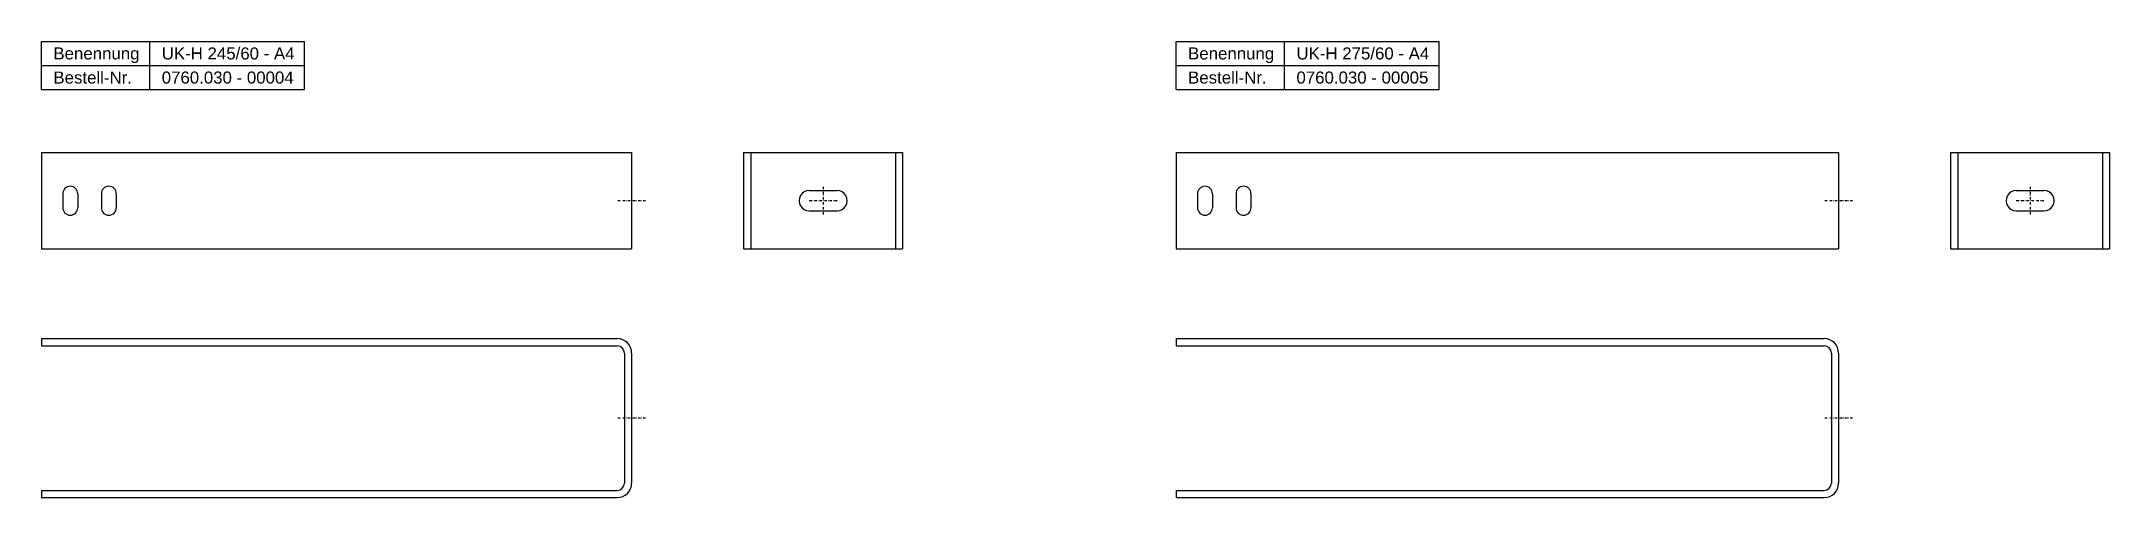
# Model space of a CAD drawing. Header units: inches. Extents: x 35 to 2736, y 37 to 227.
# Drawn here: x 1878 to 2736, y 37 to 227 of the extents above; entities that cross this region are included whole.
import ezdxf

# ---------------------------------------------------------------- set-up
doc = ezdxf.new("R2010")
doc.units = ezdxf.units.IN
doc.header["$LTSCALE"] = 4
doc.header["$MEASUREMENT"] = 0
doc.linetypes.add('STRICHPUNKT2', pattern=[0.5, 0.25, -0.125, 0, -0.125])
doc.layers.add('Halfen', color=2, linetype='Continuous')
doc.styles.add('ARIAL50', font='ARIAL.TTF', dxfattribs={"height": 5})

msp = doc.modelspace()

# ---------------------------------------------------------------- linework, layer by layer
at = {"layer": 'Halfen'}
for p, q in [((1877.56, 206.72), (1877.56, 226.72)), ((1877.56, 226.72), (1986.73, 226.72)), ((1922.52, 206.72), (1922.52, 226.72)), ((1986.73, 206.72), (1986.73, 226.72)), ((2348.52, 206.72), (2348.52, 226.72)), ((2348.52, 226.72), (2457.69, 226.72)), ((2393.49, 206.72), (2393.49, 226.72)), ((2457.69, 206.72), (2457.69, 226.72)), ((1877.56, 216.72), (1986.73, 216.72)), ((2348.52, 216.72), (2457.69, 216.72)), ((1877.56, 206.72), (1986.73, 206.72)), ((2348.52, 206.72), (2457.69, 206.72)), ((1877.56, 180.6), (1877.56, 140.6)), ((1877.56, 180.6), (2122.56, 180.6)), ((2122.56, 180.6), (2122.56, 140.6)), ((2169.05, 180.6), (2169.05, 140.6)), ((2169.05, 180.6), (2235.05, 180.6)), ((2172.05, 180.6), (2172.05, 140.6)), ((2232.05, 180.6), (2232.05, 140.6)), ((2235.05, 180.6), (2235.05, 140.6)), ((2348.52, 180.6), (2348.52, 140.6)), ((2348.52, 180.6), (2623.52, 180.6)), ((2623.52, 180.6), (2623.52, 140.6)), ((2670.01, 180.6), (2670.01, 140.6)), ((2670.01, 180.6), (2736.01, 180.6)), ((2673.01, 180.6), (2673.01, 140.6)), ((2733.01, 180.6), (2733.01, 140.6)), ((2736.01, 180.6), (2736.01, 140.6)), ((1886.46, 163.5), (1886.46, 157.7)), ((1892.66, 163.5), (1892.66, 157.7)), ((1902.46, 163.5), (1902.46, 157.7)), ((1908.66, 163.5), (1908.66, 157.7)), ((2196.3, 164.85), (2207.8, 164.85)), ((2357.42, 163.5), (2357.42, 157.7)), ((2363.62, 163.5), (2363.62, 157.7)), ((2373.42, 163.5), (2373.42, 157.7)), ((2379.62, 163.5), (2379.62, 157.7)), ((2697.26, 164.85), (2708.76, 164.85)), ((2196.3, 156.35), (2207.8, 156.35)), ((2697.26, 156.35), (2708.76, 156.35)), ((1877.56, 140.6), (2122.56, 140.6)), ((2169.05, 140.6), (2235.05, 140.6)), ((2348.52, 140.6), (2623.52, 140.6)), ((2670.01, 140.6), (2736.01, 140.6)), ((1877.56, 103.42), (2116.56, 103.42)), ((1877.56, 103.42), (1877.56, 100.42)), ((2348.52, 103.42), (2617.52, 103.42)), ((2348.52, 103.42), (2348.52, 100.42)), ((1877.56, 100.42), (2116.56, 100.42)), ((2119.56, 97.42), (2119.56, 43.42)), ((2122.56, 97.42), (2122.56, 43.42)), ((2348.52, 100.42), (2617.52, 100.42)), ((2620.52, 97.42), (2620.52, 43.42)), ((2623.52, 97.42), (2623.52, 43.42)), ((1877.56, 40.42), (2116.56, 40.42)), ((1877.56, 40.42), (1877.56, 37.42)), ((1877.56, 37.42), (2116.56, 37.42)), ((2348.52, 40.42), (2617.52, 40.42)), ((2348.52, 40.42), (2348.52, 37.42)), ((2348.52, 37.42), (2617.52, 37.42))]:
    msp.add_line(p, q, dxfattribs=at)
at = {"layer": 'Halfen', "color": 1, "linetype": 'STRICHPUNKT2'}
for p, q in [((2202.05, 166.35), (2202.05, 154.85)), ((2703.01, 166.35), (2703.01, 154.85)), ((2128.31, 160.6), (2116.81, 160.6)), ((2207.8, 160.6), (2196.3, 160.6)), ((2629.27, 160.6), (2617.77, 160.6)), ((2708.76, 160.6), (2697.26, 160.6)), ((2128.31, 70.42), (2116.81, 70.42)), ((2629.27, 70.42), (2617.77, 70.42))]:
    msp.add_line(p, q, dxfattribs=at)
at = {"layer": 'Halfen'}
for centre, radius, start, end in [((1889.56, 163.5), 3.1, 0, 180), ((1905.56, 163.5), 3.1, 0, 180), ((2196.3, 160.6), 4.25, 89.99784, 270), ((2207.8, 160.6), 4.25, 270, 90.00216), ((2360.52, 163.5), 3.1, 0, 180), ((2376.52, 163.5), 3.1, 0, 180), ((2697.26, 160.6), 4.25, 89.99784, 270), ((2708.76, 160.6), 4.25, 270, 90.00216), ((1889.56, 157.7), 3.1, 180, 0), ((1905.56, 157.7), 3.1, 180, 0), ((2360.52, 157.7), 3.1, 180, 0), ((2376.52, 157.7), 3.1, 180, 0), ((2116.56, 97.42), 6, 0, 90), ((2617.52, 97.42), 6, 0, 90), ((2116.56, 97.42), 3, 0, 90), ((2617.52, 97.42), 3, 0, 90), ((2116.56, 43.42), 3, 270, 0), ((2116.56, 43.42), 6, 270, 0), ((2617.52, 43.42), 3, 270, 0), ((2617.52, 43.42), 6, 270, 0)]:
    msp.add_arc(centre, radius, start, end, dxfattribs=at)

# ---------------------------------------------------------------- texts
at = {"layer": 'Halfen', "style": 'ARIAL50'}
for s, p in [('Benennung', (1882.56, 219.22)), ('UK-H 245/60 - A4', (1927.52, 219.22)), ('Benennung', (2353.52, 219.22)), ('UK-H 275/60 - A4', (2398.49, 219.22)), ('Bestell-Nr.', (1882.56, 209.22)), ('0760.030 - 00004', (1927.52, 209.22)), ('Bestell-Nr.', (2353.52, 209.22)), ('0760.030 - 00005', (2398.49, 209.22))]:
    msp.add_text(s, height=5, dxfattribs=at).set_placement(p)

doc.saveas('drawing.dxf')
